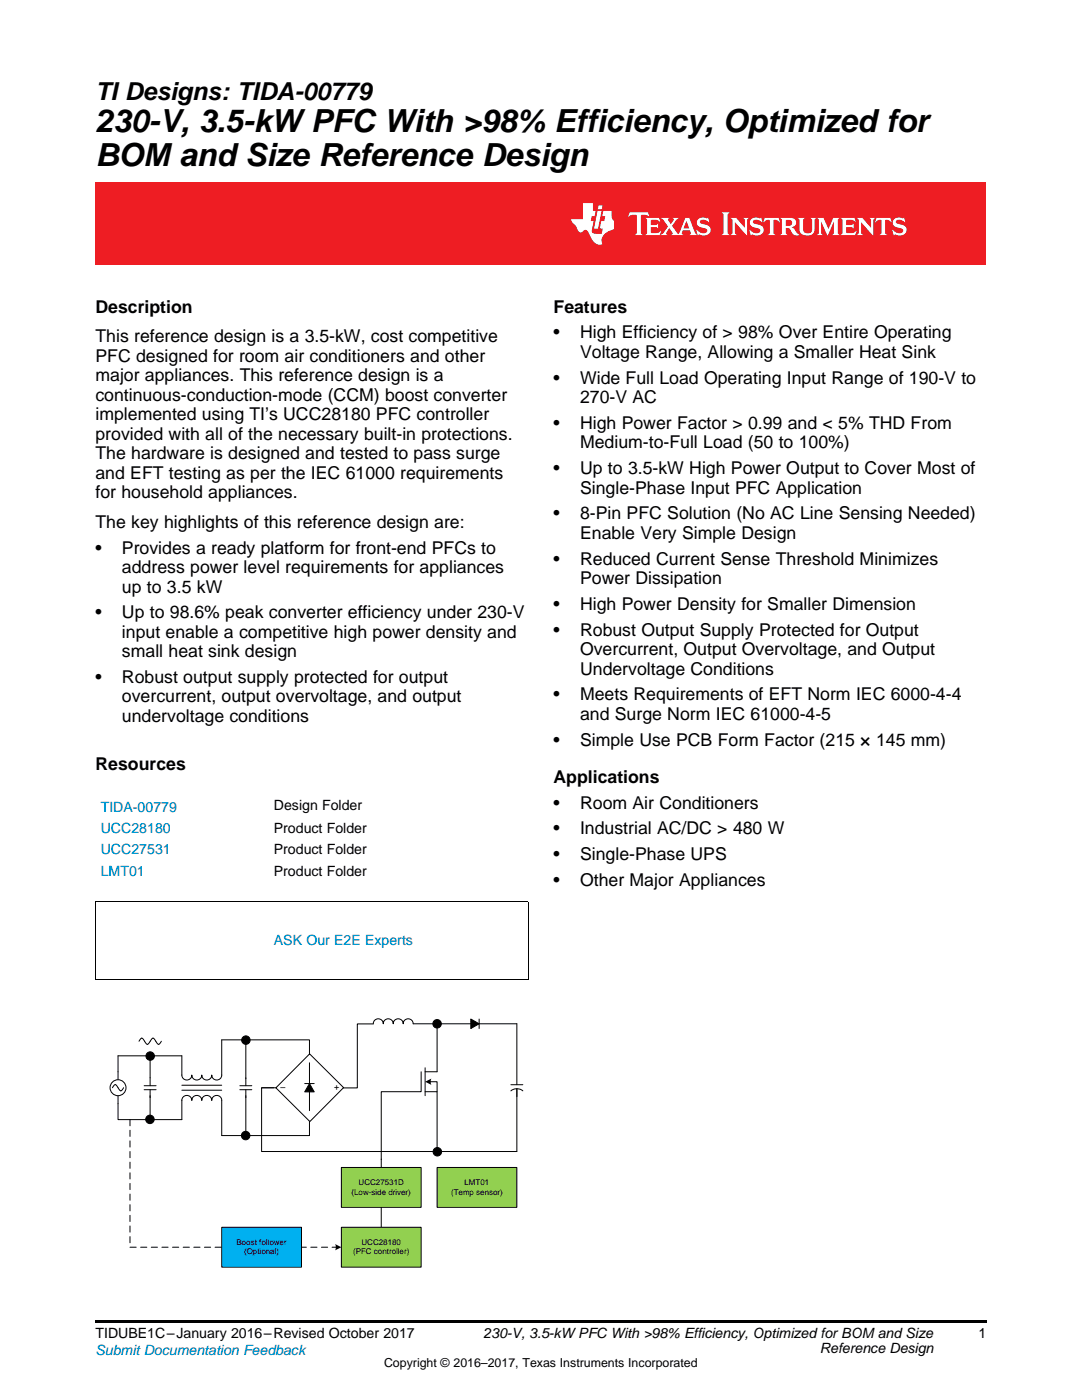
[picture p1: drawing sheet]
<svg xmlns="http://www.w3.org/2000/svg" width="216mm" height="279mm" viewBox="0 0 216 279" stroke-linecap="round" stroke-linejoin="round" font-family="sans-serif">
<defs><g id="words">
<g font-size="6.3">
<text x="19" y="26.4">230-V, 3.5-kWPFC With &gt;98% Efficiency, Optimized for</text>
<text x="19" y="33.1">BOM and Size Reference Design</text>
</g>
<text font-size="4.9" x="19" y="19.9">TI Designs: TIDA-00779</text>
<g font-size="3.5">
<text x="19" y="62.4">Description</text>
<text x="110.5" y="62.4">Features</text>
<text x="19" y="68.3">This reference design is a 3.5-kW, cost competitive</text>
<text x="110.5" y="67.5">•</text>
<text x="115.7" y="67.5">High Efficiency of &gt; 98% Over Entire Operating</text>
<text x="115.7" y="71.4">Voltage Range, Allowing a Smaller Heat Sink</text>
<text x="19" y="72.2">PFC designed for room air conditioners and other</text>
<text x="19" y="76.1">major appliances. This reference design is a</text>
<text x="110.5" y="76.6">•</text>
<text x="115.7" y="76.6">Wide Full Load Operating Input Range of 190-V to</text>
<text x="19" y="80">continuous-conduction-mode (CCM) boost converter</text>
<text x="19" y="83.9">implemented using TI’s UCC28180 PFC controller</text>
<text x="115.7" y="80.4">270-V AC</text>
<text x="19" y="87.7">provided with all of the necessary built-in protections.</text>
<text x="110.5" y="85.6">•</text>
<text x="115.7" y="85.6">High Power Factor &gt; 0.99 and &lt; 5% THD From</text>
<text x="115.7" y="89.5">Medium-to-Full Load (50 to 100%)</text>
<text x="19" y="91.6">The hardware is designed and tested to pass surge</text>
<text x="19" y="95.5">and EFT testing as per the IEC 61000 requirements</text>
<text x="110.5" y="94.6">•</text>
<text x="115.7" y="94.6">Up to 3.5-kW High Power Output to Cover Most of</text>
<text x="19" y="99.4">for household appliances.</text>
<text x="115.7" y="98.5">Single-Phase Input PFC Application</text>
<text x="19" y="105.3">The key highlights of this reference design are:</text>
<text x="110.5" y="103.6">•</text>
<text x="115.7" y="103.6">8-Pin PFC Solution (No AC Line Sensing Needed)</text>
<text x="115.7" y="107.5">Enable Very Simple Design</text>
<text x="19" y="110.5">•</text>
<text x="24.3" y="110.5">Provides a ready platform for front-end PFCs to</text>
<text x="110.5" y="112.7">•</text>
<text x="115.7" y="112.7">Reduced Current Sense Threshold Minimizes</text>
<text x="24.3" y="114.4">address power level requirements for appliances</text>
<text x="24.3" y="118.3">up to 3.5 kW</text>
<text x="115.7" y="116.6">Power Dissipation</text>
<text x="19" y="123.4">•</text>
<text x="24.3" y="123.4">Up to 98.6% peak converter efficiency under 230-V</text>
<text x="110.5" y="121.7">•</text>
<text x="115.7" y="121.7">High Power Density for Smaller Dimension</text>
<text x="24.3" y="127.3">input enable a competitive high power density and</text>
<text x="24.3" y="131.2">small heat sink design</text>
<text x="110.5" y="126.9">•</text>
<text x="115.7" y="126.9">Robust Output Supply Protected for Output</text>
<text x="115.7" y="130.7">Overcurrent, Output Overvoltage, and Output</text>
<text x="19" y="136.3">•</text>
<text x="24.3" y="136.3">Robust output supply protected for output</text>
<text x="115.7" y="134.6">Undervoltage Conditions</text>
<text x="24.3" y="140.2">overcurrent, output overvoltage, and output</text>
<text x="110.5" y="139.8">•</text>
<text x="115.7" y="139.8">Meets Requirements of EFT Norm IEC 6000-4-4</text>
<text x="115.7" y="143.7">and Surge Norm IEC 61000-4-5</text>
<text x="24.3" y="144.1">undervoltage conditions</text>
<text x="110.5" y="148.8">•</text>
<text x="115.7" y="148.8">Simple Use PCB Form Factor (215 × 145 mm)</text>
<text x="19" y="153.6">Resources</text>
<text x="110.5" y="156.2">Applications</text>
<text x="110.5" y="161.4">•</text>
<text x="115.7" y="161.4">Room Air Conditioners</text>
<text x="110.5" y="166.5">•</text>
<text x="115.7" y="166.5">Industrial AC/DC &gt; 480 W</text>
<text x="110.5" y="171.7">•</text>
<text x="115.7" y="171.7">Single-Phase UPS</text>
<text x="110.5" y="176.8">•</text>
<text x="115.7" y="176.8">Other Major Appliances</text>
</g>
<g font-size="2.8">
<text x="54.6" y="161.6">Design Folder</text>
<text x="54.6" y="166.3">Product Folder</text>
<text x="54.6" y="170.5">Product Folder</text>
<text x="54.6" y="174.7">Product Folder</text>
<text x="19" y="267.1">TIDUBE1C–January 2016–Revised October 2017</text>
<text x="96.4" y="267.1">230-V, 3.5-kWPFC With &gt;98% Efficiency, Optimized for BOM and Size</text>
<text x="163.6" y="269.9">Reference Design</text>
<text x="195.3" y="267">1</text>
</g>
<g font-size="2.8" fill="#00f">
<text x="20.1" y="162">TIDA-00779</text>
<text x="20.1" y="166.3">UCC28180</text>
<text x="20.1" y="170.5">UCC27531</text>
<text x="20.1" y="174.7">LMT01</text>
<text x="54.6" y="188.5">ASK Our E2E Experts</text>
<text x="19" y="270.4">Submit Documentation Feedback</text>
</g>
<text font-size="2.5" x="76.6" y="272.7">Copyright © 2016–2017, Texas Instruments Incorporated</text>
<g font-size="1.8">
<text x="55.9" y="217.6">±</text>
<text x="66.7" y="217.6">+</text>
</g>
<g font-size="1.6">
<text x="70.1" y="238.4">(Low-side driver)</text>
<text x="71.6" y="236.5">UCC27531D</text>
<text x="90" y="238.4">(Temp sensor)</text>
<text x="92.7" y="236.5">LMT01</text>
<text x="47.2" y="248.4">Boost follower</text>
<text x="48.7" y="250.3">(Optional)</text>
<text x="70.5" y="250.3">(PFC controller)</text>
<text x="72.1" y="248.4">UCC28180</text>
</g>
</g></defs>
<path d="M19 263.5h177.8v.6h-177.8z" fill="#000"/>
<path d="M23.6 213.9v6.4" fill="none" stroke="#000" stroke-width=".2"/>
<circle cx="23.6" cy="217.1" r="1.59" fill="#fff"/>
<g fill="none" stroke="#000" stroke-width=".2">
<path d="M22.4 217.1l.1-.2a.46 .46 0 0 1 .5-.4 .46 .46 0 0 1 .5 .4l.2 .3a.46 .46 0 0 0 .4 .5 .46 .46 0 0 0 .5-.5l.1-.1M23.6 213.9v-3.2h12.7v3.8a.99 .99 0 0 0 1 1 .99 .99 0 0 0 1-1 .99 .99 0 0 0 1 1 .99 .99 0 0 0 1-1 .99 .99 0 0 0 1 1 .99 .99 0 0 0 1-1 .99 .99 0 0 0 .9 1 .99 .99 0 0 0 1-1v-7h17.6v19.1h-17.6v-7a.99 .99 0 0 0-1-1 .99 .99 0 0 0-.9 1 .99 .99 0 0 0-1-1 .99 .99 0 0 0-1 1 .99 .99 0 0 0-1-1 .99 .99 0 0 0-1 1 .99 .99 0 0 0-1-1 .99 .99 0 0 0-1 1M28.8 216.7h2.3M28.8 217.5h2.3M30 210.7v6M30 217.5v5.9M36.3 219.6v3.8h-12.7v-3.1M36.3 217.6h7.9M36.3 216.6h7.9M47.9 216.7h2.3M47.9 217.5h2.3M49.1 207.5v9.2"/>
<path d="M49.1 217.5v9"/>
<circle cx="23.6" cy="217.1" r="1.59"/>
<circle cx="30" cy="210.8" r=".85"/>
<circle cx="49.1" cy="207.6" r=".85"/>
<circle cx="29.9" cy="223.4" r=".85"/>
<circle cx="49" cy="226.6" r=".85"/>
</g>
<g fill="#000">
<path d="M29.1 211.2h1.7v.4h-1.7z" fill-rule="evenodd"/>
<path d="M29.1 210.8h1.7v.4h-1.7z" fill-rule="evenodd"/>
<path d="M29.1 210.3h1.7v.5h-1.7z" fill-rule="evenodd"/>
<path d="M29.1 209.9h1.7v.4h-1.7z" fill-rule="evenodd"/>
<path d="M48.2 208h1.7v.4h-1.7z" fill-rule="evenodd"/>
<path d="M48.2 207.6h1.7v.4h-1.7z" fill-rule="evenodd"/>
<path d="M48.2 207.2h1.7v.4h-1.7z" fill-rule="evenodd"/>
<path d="M48.2 206.7h1.7v.5h-1.7z" fill-rule="evenodd"/>
<path d="M29.1 223.8h1.7v.4h-1.7z" fill-rule="evenodd"/>
<path d="M29.1 223.4h1.7v.4h-1.7z" fill-rule="evenodd"/>
<path d="M29.1 223h1.7v.4h-1.7z" fill-rule="evenodd"/>
<path d="M29.1 222.5h1.7v.5h-1.7z" fill-rule="evenodd"/>
<path d="M48.2 227h1.7v.5h-1.7z" fill-rule="evenodd"/>
<path d="M48.2 226.6h1.7v.4h-1.7z" fill-rule="evenodd"/>
<path d="M48.2 226.2h1.7v.4h-1.7z" fill-rule="evenodd"/>
<path d="M48.2 225.8h1.7v.4h-1.7z" fill-rule="evenodd"/>
</g>
<path d="M61.8 210.3l6.8 6.8-6.8 6.7-6.7-6.7z" fill-rule="evenodd" fill="#fff"/>
<g fill="none" stroke="#000" stroke-width=".2">
<path d="M52.2 217.1h2.9M54.6 217.1h-2.4v12.7h50.9v-12.5M60.8 216.2h1.9M61.8 216.2l.9 1.7h-1.9zM61.8 212.1v9.6M61.8 210.3l6.8 6.8-6.8 6.7-6.7-6.7zM84 213.9v4h-7.9v13.5M84.8 217.9h2.4v11.9M84.8 213.1v5.6M85.8 215.9h1.4v2M87.2 204.3v9.6h-2.4M93.9 203.4l1.7 .9-1.7 1z"/>
<path d="M95.6 203.4v1.9M101.9 217.7a1.87 1.87 0 0 1 2.4 0M101.9 216.5h2.4M103.1 216.5v-12.2h-20.7a.99 .99 0 0 0-1-1 .99 .99 0 0 0-.9 1 .99 .99 0 0 0-1-1 .99 .99 0 0 0-1 1 .99 .99 0 0 0-1-1 .99 .99 0 0 0-1 1 .99 .99 0 0 0-1-1 .99 .99 0 0 0-1 1h-3.2v12.8h-2.8M76.1 231.3v16"/>
<circle cx="87.2" cy="204.3" r=".85"/>
<circle cx="87.3" cy="229.9" r=".85"/>
</g>
<g fill="#000">
<path d="M60.8 216.2h.5v1.7h-.5z" fill-rule="evenodd"/>
<path d="M61.3 216.2h.5v1.7h-.5z" fill-rule="evenodd"/>
<path d="M61.8 216.2h.4v1.7h-.4z" fill-rule="evenodd"/>
<path d="M62.2 216.2h.5v1.7h-.5z" fill-rule="evenodd"/>
<path d="M84.8 215.9l1.3-.6-.2 .6 .2 .6z" fill-rule="evenodd"/>
<path d="M86.4 204.7h1.7v.5h-1.7z" fill-rule="evenodd"/>
<path d="M86.4 204.3h1.7v.4h-1.7z" fill-rule="evenodd"/>
<path d="M86.4 203.9h1.7v.4h-1.7z" fill-rule="evenodd"/>
<path d="M86.4 203.5h1.7v.4h-1.7z" fill-rule="evenodd"/>
<path d="M93.9 204.8h1.7v.5h-1.7z" fill-rule="evenodd"/>
<path d="M93.9 204.3h1.7v.5h-1.7z" fill-rule="evenodd"/>
<path d="M93.9 203.8h1.7v.5h-1.7z" fill-rule="evenodd"/>
<path d="M93.9 203.4h1.7v.4h-1.7z" fill-rule="evenodd"/>
<path d="M86.4 230.3h1.7v.4h-1.7z" fill-rule="evenodd"/>
<path d="M86.4 229.9h1.7v.4h-1.7z" fill-rule="evenodd"/>
<path d="M86.4 229.4h1.7v.5h-1.7z" fill-rule="evenodd"/>
<path d="M86.4 229h1.7v.4h-1.7z" fill-rule="evenodd"/>
<path d="M66.9 248.3l1.2 .6-1.2 .6 .1-.6z" fill-rule="evenodd"/>
</g>
<path d="M25.9 223.4v25.5h41.3" fill="none" stroke="#000" stroke-width=".2" stroke-dasharray="1.2 .9"/>
<path d="M68.1 233h15.9v8h-15.9z" fill-rule="evenodd" fill="#92d050"/>
<path d="M68.1 233h15.9v8h-15.9z" fill="none" stroke="#000" stroke-width=".2"/>
<path d="M68.1 244.9h15.9v8h-15.9z" fill-rule="evenodd" fill="#92d050"/>
<path d="M68.1 244.9h15.9v8h-15.9z" fill="none" stroke="#000" stroke-width=".2"/>
<path d="M87.2 233h15.9v8h-15.9z" fill-rule="evenodd" fill="#92d050"/>
<path d="M87.2 233h15.9v8h-15.9z" fill="none" stroke="#000" stroke-width=".2"/>
<path d="M44.2 244.9h16v8h-16z" fill-rule="evenodd" fill="#00b0f0"/>
<path d="M19 195.4h86.4M19 180h86.4M19.1 180.1v15.3M105.4 180.1v15.3M27.7 207.8l.1-.2a.46 .46 0 0 1 .5-.4 .46 .46 0 0 1 .4 .4l.2 .4a.46 .46 0 0 0 .5 .4 .46 .46 0 0 0 .5-.4l.2-.4a.46 .46 0 0 1 .4-.4 .46 .46 0 0 1 .5 .4l.2 .4a.46 .46 0 0 0 .4 .4 .46 .46 0 0 0 .5-.4l.1-.2M44.2 244.9h16v8h-16z" fill="none" stroke="#000" stroke-width=".2"/>
<path d="M19.1 36.5h177.7v16.4h-177.7z" fill="#ee1d23"/>
<g fill="#fff">
<path d="M139.3 43.8a.98 .98 0 0 0-.2 1 .98 .98 0 0 0 .9 .6l.9 .3a.47 .47 0 0 1 .2 .5 .47 .47 0 0 1-.4 .3 1.65 1.65 0 0 1-1.7-.7l.2 1.1 .2-.1a1.94 1.94 0 0 0 2.3-.5 1.05 1.05 0 0 0-.9-1.5l-1-.2-.1-.3a1.07 1.07 0 0 1 1.8 .1l-.2-.9-.3 .1-.4-.2a1.48 1.48 0 0 0-1.3 .4zM137 44.1l.5 1.5h-1.1zM131.9 43.5l1.4 1.7-.8 1.2-.7 .5h1.4l-.3-.3 .6-1.1 .7 1.1-.3 .3h2.4l-.3-.3 .2-.6h1.5l.2 .6-.3 .3h1.5l-.4-.5-1.2-2.9h-.7l-1.1 2.7-.4 .5-1.2-1.6 .8-1.1 .6-.5h-1.3l.3 .3-.6 1-.6-1 .2-.3zM128.8 43.5l.3 .5v2.4l-.3 .5h2.8l.3-.8-.3 .2a2.44 2.44 0 0 1-1.7 .1v-1.1h1.1l.3 .3v-1l-.3 .3h-1.1v-.9a2.18 2.18 0 0 1 1.9 .2l-.3-.7zM125.6 42.4l-.2 .9a1.54 1.54 0 0 1 1.6-.3l.1 3.4-.4 .5h1.5l-.3-.5v-3.3l.1-.2h.2a1.78 1.78 0 0 1 1.4 .3l-.3-.8z"/>
<path d="M178.4 43.8a.98 .98 0 0 0-.2 1 .98 .98 0 0 0 .9 .6l.9 .3a.47 .47 0 0 1 .2 .5 .47 .47 0 0 1-.4 .3 1.65 1.65 0 0 1-1.7-.7l.2 1.1 .2-.1a1.94 1.94 0 0 0 2.3-.5 1.05 1.05 0 0 0-.9-1.5l-1-.2-.2-.3a1.07 1.07 0 0 1 1.9 .1l-.2-.9-.3 .1-.4-.2a1.48 1.48 0 0 0-1.3 .4zM174.9 43.5l-.2 .9a.94 .94 0 0 1 1.1-.5l.1 2.5v.2l-.4 .3h1.5l-.3-.3-.1-.2v-2.3l.1-.2h.2a.96 .96 0 0 1 .9 .5l-.1-.9zM171 43.5l.4 .5v2.4l-.4 .5h1.2l-.4-.5v-2.1l2.5 2.7v-3l.3-.5h-1.1l.3 .3v1.7l-1.8-2zM167.8 43.5l.3 .5v2.4l-.3 .5h2.8l.3-.8-.3 .2a2.45 2.45 0 0 1-1.7 .1v-1.1h1.1l.3 .3v-1l-.3 .3h-1.1v-.9a2.19 2.19 0 0 1 1.9 .2l-.3-.7zM163.1 43.5l.3 .5v2.4l-.3 .5h1.1l-.4-.5v-2.2l1.3 2.8 1.3-2.8v2.2l-.3 .5h1.4l-.3-.3v-.2v-2.4l.3-.5h-1.2l-1 2.2-1-2.2zM159.2 43.5l.3 .3a4.1 4.1 0 0 0 .4 2.8 2.09 2.09 0 0 0 2.4 0 5.1 5.1 0 0 0 .3-2.8l.3-.3h-1.2l.4 .5v1.7a.9 .9 0 0 1-.9 .9 .9 .9 0 0 1-.9-.9v-1.7l.3-.5zM156.9 43.9h.1a.69 .69 0 0 1 .8 .1 .69 .69 0 0 1 .2 .7l-.3 .4h-.9zM155.7 43.5l.3 .5v2.4l-.3 .5h1.4l-.3-.3v-1.1a.85 .85 0 0 1 1.1 .7 1.01 1.01 0 0 0 1.6 .6l-.5-.3-.6-.9-.5-.3a.92 .92 0 0 0 1-.9 .92 .92 0 0 0-.9-.9zM152.6 43.5l-.2 .9a.94 .94 0 0 1 1.1-.5l.1 2.5v.2l-.4 .3h1.5l-.3-.3-.1-.2v-2.3l.1-.2h.1a.96 .96 0 0 1 1 .5l-.1-.9zM149.8 43.8a.98 .98 0 0 0-.1 1 .98 .98 0 0 0 .9 .6l.9 .3a.47 .47 0 0 1 .2 .5 .47 .47 0 0 1-.4 .3 1.65 1.65 0 0 1-1.7-.7l.2 1.1 .2-.1a1.94 1.94 0 0 0 2.3-.5 1.05 1.05 0 0 0-1-1.5l-.9-.2-.2-.3a1.07 1.07 0 0 1 1.9 .1l-.2-.9-.3 .1-.4-.2a1.48 1.48 0 0 0-1.4 .4zM145.8 43.5l.4 .5v2.4l-.4 .5h1.2l-.4-.5 .1-2.1 2.4 2.7v-3l.3-.5h-1.1l.3 .3v1.7l-1.7-2zM144 42.4l.4 .6v3.4l-.1 .2-.3 .3h1.6l-.4-.3v-.2v-3.4l.4-.6z"/>
<path d="M119.4 41l-.1 .8h.8l.1-.8zM119.2 42.1l-.7 3.5h.8l.7-3.5zM116.3 40.5v3.2h-2.4a1.93 1.93 0 0 0 .9 1.3l.2 .3a1.4 1.4 0 0 0 .9 1.1l.2-.1a.68 .68 0 0 1 .6-.4 .68 .68 0 0 1 .7 .4l.4 .9a1.91 1.91 0 0 0 2.4 1.5 2 2 0 0 1 1.5-2.7l.8-.2-.1-1.8a1.84 1.84 0 0 1-.4-1.9h-1.6l-.2 1.1h.6l-.2 .9h-.6l-.3 1.1 .1 .3 .5 .1-.2 1.1h-.8a.84 .84 0 0 1-1.2-.8l.4-1.8h-.6l.2-.9h.5l.3-1.1h-.6v-1.6z"/>
</g>
<use href="#words"/>
</svg>
